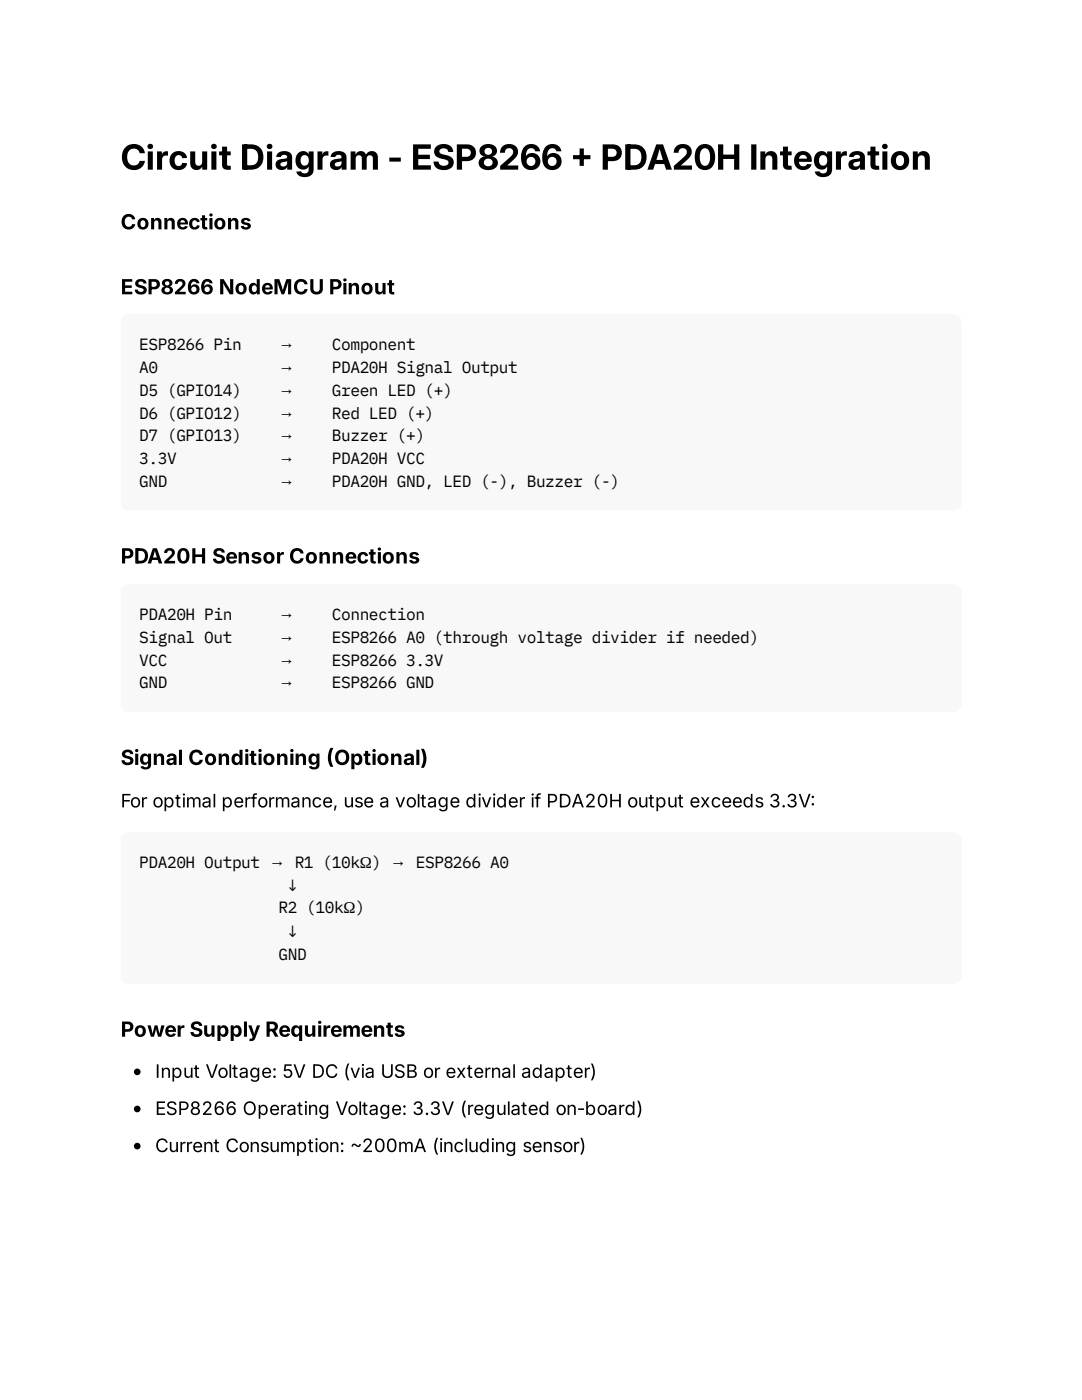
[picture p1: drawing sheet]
<svg xmlns="http://www.w3.org/2000/svg" width="216mm" height="279mm" viewBox="0 0 216 279" stroke-linecap="round" stroke-linejoin="round" font-family="sans-serif">
<defs><g id="words">
<text font-size="6.9" x="24.1" y="33.9">Circuit Diagram - ESP8266 + PDA20H Integration</text>
<g font-size="4.2">
<text x="24.1" y="45.8">Connections</text>
<text x="24.1" y="58.7">ESP8266 NodeMCU Pinout</text>
<text x="24.1" y="112.4">PDA20H Sensor Connections</text>
<text x="24.1" y="152.7">Signal Conditioning (Optional)</text>
<text x="24.1" y="206.9">Power Supply Requirements</text>
</g>
<g font-size="3.7">
<text x="24.1" y="161.1">For optimal performance, use a voltage divider if PDA20H output exceeds 3.3V:</text>
<text x="31" y="215.1">Input Voltage: 5V DC (via USB or external adapter)</text>
<text x="31" y="222.5">ESP8266 Operating Voltage: 3.3V (regulated on-board)</text>
<text x="31" y="229.9">Current Consumption: ~200mA (including sensor)</text>
</g>
<g font-size="3.2">
<text x="27.8" y="69.8">ESP8266 Pin</text>
<text x="55.6" y="69.8">→</text>
<text x="66.2" y="69.8">Component</text>
<text x="27.8" y="74.3">A0</text>
<text x="55.6" y="74.3">→</text>
<text x="66.2" y="74.3">PDA20H Signal Output</text>
<text x="27.8" y="79.1">D5 (GPIO14)</text>
<text x="27.8" y="83.6">D6 (GPIO12)</text>
<text x="55.6" y="79.1">→</text>
<text x="55.6" y="83.6">→</text>
<text x="66.2" y="79.1">Green LED (+)</text>
<text x="66.2" y="83.6">Red LED (+)</text>
<text x="27.8" y="88.1">D7 (GPIO13)</text>
<text x="55.6" y="88.1">→</text>
<text x="66.2" y="88.1">Buzzer (+)</text>
<text x="27.8" y="92.6">3.3V</text>
<text x="55.6" y="92.6">→</text>
<text x="66.2" y="92.6">PDA20H VCC</text>
<text x="27.8" y="97.1">GND</text>
<text x="55.6" y="97.1">→</text>
<text x="66.2" y="97.1">PDA20H GND, LED (-), Buzzer (-)</text>
<text x="27.8" y="123.8">PDA20H Pin</text>
<text x="55.6" y="123.8">→</text>
<text x="66.2" y="123.8">Connection</text>
<text x="27.8" y="128.3">Signal Out</text>
<text x="55.6" y="128.3">→</text>
<text x="66.2" y="128.3">ESP8266 A0 (through voltage divider if needed)</text>
<text x="27.8" y="132.8">VCC</text>
<text x="27.8" y="137.3">GND</text>
<text x="55.6" y="132.8">→</text>
<text x="55.6" y="137.3">→</text>
<text x="66.2" y="132.8">ESP8266</text>
<text x="66.2" y="137.3">ESP8266 GND</text>
<text x="81" y="132.8">3.3V</text>
<text x="27.8" y="173.3">PDA20H Output → R1 (10kΩ) → ESP8266 A0</text>
<text x="57.4" y="177.8">↓</text>
<text x="55.6" y="182.3">R2 (10kΩ)</text>
<text x="55.6" y="191.6">GND</text>
<text x="57.4" y="187.1">↓</text>
</g>
</g></defs>
<g fill="#f8f8fa">
<path d="M24.5 63.2l.6-.4 .6-.1h164.5a1.59 1.59 0 0 1 1.6 1.6v36a1.59 1.59 0 0 1-1.6 1.6h-164.5a1.59 1.59 0 0 1-1.6-1.6v-36l.1-.6z"/>
<path d="M24.1 62.7h167.7v39.2h-167.7z"/>
<path d="M24.5 117.1l.6-.3 .6-.1h164.5a1.59 1.59 0 0 1 1.6 1.6v22.2a1.59 1.59 0 0 1-1.6 1.6h-164.5a1.59 1.59 0 0 1-1.6-1.6v-22.2l.1-.6z"/>
<path d="M24.1 116.7h167.7v25.4h-167.7z"/>
<path d="M24.5 166.6l.6-.3 .6-.1h164.5a1.59 1.59 0 0 1 1.6 1.5v27a1.59 1.59 0 0 1-1.6 1.6h-164.5a1.59 1.59 0 0 1-1.6-1.6v-27l.1-.6z"/>
<path d="M24.1 166.2h167.7v30.1h-167.7z"/>
</g>
<g fill="#000">
<circle cx="27.4" cy="213.9" r=".66"/>
<circle cx="27.4" cy="221.3" r=".66"/>
<circle cx="27.4" cy="228.7" r=".66"/>
</g>
<use href="#words"/>
</svg>
